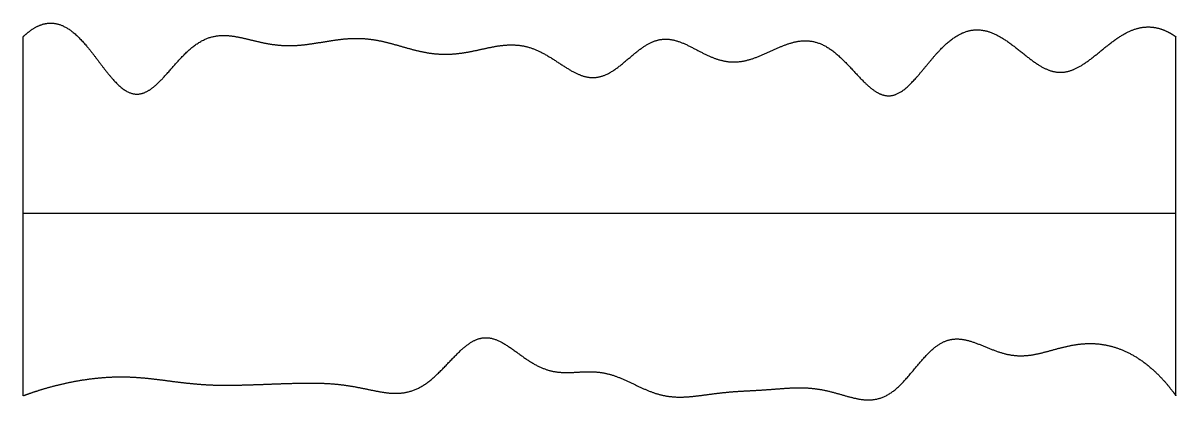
# Model space of a CAD drawing. Header units: millimetres. Extents: x 0 to 10, y -0.1 to 3.2.
import ezdxf

# ---------------------------------------------------------------- set-up
doc = ezdxf.new("R2010")
doc.units = ezdxf.units.MM
doc.layers.get('0').update_dxf_attribs({"linetype": 'CONTINUOUS'})

msp = doc.modelspace()

# ---------------------------------------------------------------- linework, layer by layer
for points in [[(0, 3.055), (0.022, 3.076), (0.067, 3.115), (0.132, 3.157), (0.218, 3.184), (0.321, 3.171), (0.421, 3.113), (0.519, 3.019), (0.613, 2.9), (0.705, 2.775), (0.795, 2.662), (0.884, 2.581), (0.972, 2.546), (1.06, 2.563), (1.149, 2.627), (1.24, 2.723), (1.332, 2.833), (1.428, 2.936), (1.527, 3.014), (1.629, 3.06), (1.733, 3.073), (1.838, 3.061), (1.944, 3.036), (2.049, 3.009), (2.153, 2.988), (2.257, 2.977), (2.36, 2.977), (2.464, 2.988), (2.567, 3.004), (2.671, 3.022), (2.775, 3.037), (2.879, 3.044), (2.983, 3.04), (3.086, 3.024), (3.189, 2.999), (3.291, 2.969), (3.394, 2.94), (3.497, 2.916), (3.6, 2.903), (3.703, 2.902), (3.807, 2.912), (3.912, 2.932), (4.016, 2.956), (4.12, 2.978), (4.224, 2.989), (4.328, 2.983), (4.432, 2.954), (4.535, 2.903), (4.637, 2.836), (4.739, 2.767), (4.839, 2.714), (4.938, 2.692), (5.035, 2.709), (5.132, 2.764), (5.228, 2.844), (5.324, 2.929), (5.421, 3), (5.52, 3.039), (5.62, 3.039), (5.722, 3.006), (5.824, 2.952), (5.927, 2.896), (6.031, 2.852), (6.134, 2.831), (6.237, 2.837), (6.34, 2.866), (6.444, 2.911), (6.549, 2.961), (6.654, 3.004), (6.759, 3.027), (6.863, 3.02), (6.966, 2.979), (7.066, 2.904), (7.163, 2.805), (7.258, 2.699), (7.349, 2.607), (7.439, 2.547), (7.527, 2.532), (7.615, 2.568), (7.704, 2.647), (7.795, 2.754), (7.889, 2.872), (7.987, 2.981), (8.088, 3.064), (8.192, 3.113), (8.297, 3.124), (8.402, 3.097), (8.506, 3.041), (8.608, 2.965), (8.707, 2.883), (8.804, 2.809), (8.899, 2.758), (8.994, 2.738), (9.089, 2.755), (9.185, 2.804), (9.283, 2.877), (9.381, 2.96), (9.481, 3.039), (9.582, 3.102), (9.684, 3.139), (9.788, 3.147), (9.872, 3.127), (9.936, 3.097), (9.979, 3.07), (10, 3.055)], [(0, -0.055), (0, 0.069), (0, 0.318), (0, 0.691), (0, 1.189), (0, 1.811), (0, 2.309), (0, 2.682), (0, 2.931), (0, 3.055)], [(10, -0.055), (10, 0.069), (10, 0.318), (10, 0.691), (10, 1.189), (10, 1.811), (10, 2.309), (10, 2.682), (10, 2.931), (10, 3.055)], [(0, 1.527), (0.4, 1.527), (1.2, 1.527), (2.4, 1.527), (4, 1.527), (6, 1.527), (7.6, 1.527), (8.8, 1.527), (9.6, 1.527), (10, 1.527)], [(0, -0.055), (0.02, -0.048), (0.06, -0.033), (0.12, -0.013), (0.2, 0.012), (0.301, 0.039), (0.403, 0.062), (0.505, 0.081), (0.607, 0.095), (0.709, 0.105), (0.811, 0.11), (0.914, 0.109), (1.016, 0.103), (1.119, 0.093), (1.221, 0.08), (1.323, 0.066), (1.425, 0.054), (1.527, 0.044), (1.629, 0.038), (1.731, 0.035), (1.833, 0.036), (1.936, 0.039), (2.039, 0.042), (2.142, 0.046), (2.244, 0.05), (2.347, 0.053), (2.449, 0.055), (2.55, 0.055), (2.651, 0.052), (2.753, 0.043), (2.855, 0.028), (2.958, 0.008), (3.062, -0.015), (3.166, -0.034), (3.27, -0.038), (3.372, -0.02), (3.471, 0.027), (3.568, 0.103), (3.662, 0.199), (3.754, 0.3), (3.845, 0.386), (3.935, 0.443), (4.027, 0.458), (4.121, 0.431), (4.217, 0.371), (4.315, 0.297), (4.415, 0.226), (4.517, 0.174), (4.619, 0.147), (4.722, 0.143), (4.825, 0.151), (4.927, 0.156), (5.028, 0.149), (5.128, 0.122), (5.227, 0.081), (5.326, 0.031), (5.426, -0.015), (5.526, -0.05), (5.627, -0.067), (5.729, -0.069), (5.832, -0.059), (5.935, -0.045), (6.039, -0.031), (6.142, -0.02), (6.245, -0.014), (6.347, -0.009), (6.448, -0.003), (6.549, 0.005), (6.65, 0.013), (6.751, 0.017), (6.853, 0.011), (6.958, -0.006), (7.063, -0.034), (7.169, -0.067), (7.273, -0.092), (7.375, -0.096), (7.474, -0.07), (7.567, -0.008), (7.657, 0.084), (7.744, 0.191), (7.831, 0.296), (7.92, 0.381), (8.012, 0.433), (8.109, 0.445), (8.21, 0.424), (8.314, 0.384), (8.418, 0.338), (8.523, 0.303), (8.626, 0.287), (8.728, 0.292), (8.83, 0.313), (8.931, 0.342), (9.033, 0.37), (9.136, 0.391), (9.239, 0.401), (9.342, 0.396), (9.444, 0.376), (9.544, 0.341), (9.642, 0.292), (9.737, 0.228), (9.828, 0.149), (9.899, 0.075), (9.95, 0.012), (9.983, -0.032), (10, -0.055)]]:
    msp.add_open_spline(points, degree=5)

doc.saveas('drawing.dxf')
